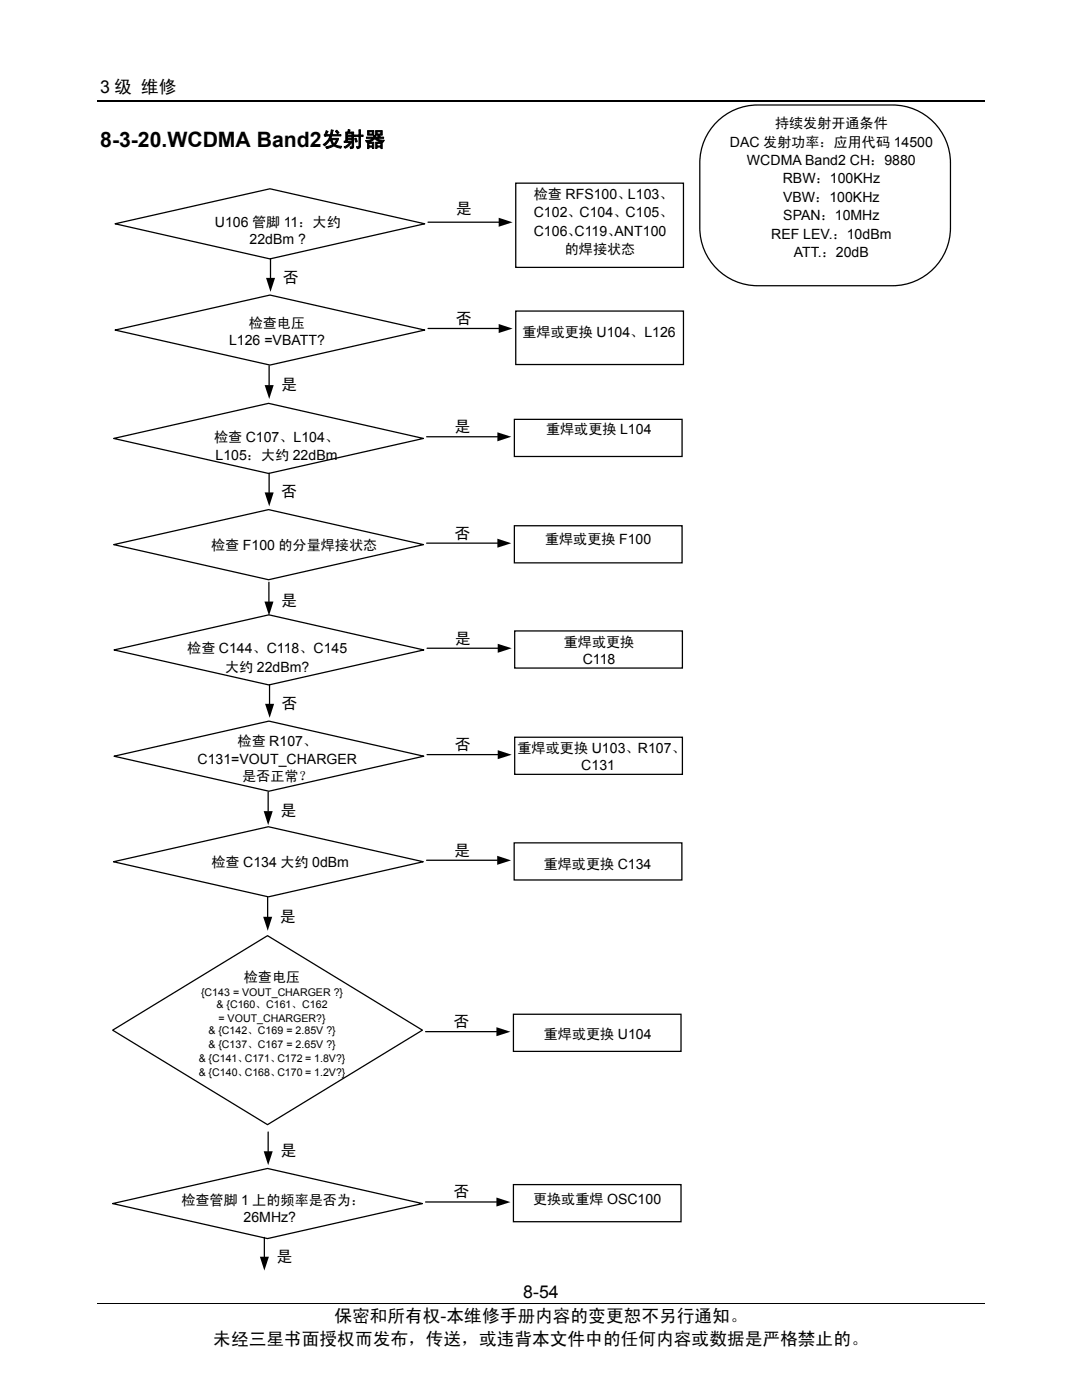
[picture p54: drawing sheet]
<svg xmlns="http://www.w3.org/2000/svg" width="216mm" height="279mm" viewBox="0 0 216 279" stroke-linecap="round" stroke-linejoin="round" font-family="sans-serif">
<defs><g id="words">
<text font-size="4.2" x="20" y="29.3">8-3-20.WCDMA Band2发射器</text>
<g font-size="3.5">
<text x="20" y="18.6">3 级 维修</text>
<text x="66.7" y="263.8">保密和所有权-本维修手册内容的变更恕不另行通知。</text>
<text x="104.4" y="259">8-54</text>
<text x="42.6" y="268.4">未经三星书面授权而发布，传送，或违背本文件中的任何内容或数据是严格禁止的。</text>
</g>
<g font-size="3.2">
<text x="91" y="42.7">是</text>
<text x="56.4" y="56.4">否</text>
<text x="91" y="64.7">否</text>
<text x="56.1" y="77.8">是</text>
<text x="90.7" y="86.3">是</text>
<text x="56.1" y="99.2">否</text>
<text x="90.7" y="107.5">否</text>
<text x="56.1" y="121">是</text>
<text x="90.8" y="128.5">是</text>
<text x="56.2" y="141.5">否</text>
<text x="90.8" y="149.7">否</text>
<text x="55.9" y="162.8">是</text>
<text x="90.6" y="170.8">是</text>
<text x="55.8" y="183.9">是</text>
<text x="90.5" y="205">否</text>
<text x="55.9" y="230.7">是</text>
<text x="90.5" y="239">否</text>
<text x="55.2" y="251.8">是</text>
</g>
<g font-size="2.8">
<text x="145.6" y="29.3">DAC 发射功率：应用代码 14500</text>
<text x="154.6" y="25.6">持续发射开通条件</text>
<text x="149.1" y="33">WCDMA Band2 CH：9880</text>
<text x="106.5" y="39.7">检查 RFS100、L103、</text>
<text x="156.2" y="36.6">RBW：100KHz</text>
<text x="156.2" y="40.3">VBW：100KHz</text>
<text x="42.9" y="45.3">U106 管脚 11：大约</text>
<text x="106.5" y="43.4">C102、C104、C105、</text>
<text x="106.5" y="47">C106、</text>
<text x="114.7" y="47">C119、</text>
<text x="122.6" y="47">ANT100</text>
<text x="153.9" y="47.6">REF LEV.：10dBm</text>
<text x="156.3" y="43.9">SPAN：10MHz</text>
<text x="49.8" y="48.7">22dBm ?</text>
<text x="112.7" y="50.7">的焊接状态</text>
<text x="158.4" y="51.3">ATT.：20dB</text>
<text x="49.6" y="65.4">检查电压</text>
<text x="45.7" y="68.9">L126 =VBATT?</text>
<text x="104.3" y="67.3">重焊或更换 U104、L126</text>
<text x="42.7" y="88.2">检查 C107、L104、</text>
<text x="109" y="86.6">重焊或更换 L104</text>
<text x="43" y="91.8">L105：大约 22dBm</text>
<text x="42.1" y="109.7">检查 F100 的分量焊接状态</text>
<text x="108.8" y="108.6">重焊或更换 F100</text>
<text x="37.4" y="130.4">检查 C144、C118、C145</text>
<text x="112.5" y="129.1">重焊或更换</text>
<text x="44.9" y="134">大约 22dBm?</text>
<text x="116.3" y="132.5">C118</text>
<text x="47.4" y="148.9">检查 R107、</text>
<text x="39.4" y="152.4">C131=VOUT_CHARGER</text>
<text x="48.3" y="155.9">是否正常？</text>
<text x="103.3" y="150.2">重焊或更换 U103、R107、</text>
<text x="116" y="153.6">C131</text>
<text x="42.2" y="173">检查 C134 大约 0dBm</text>
<text x="108.5" y="173.4">重焊或更换 C134</text>
<text x="48.7" y="195.9">检查电压</text>
<text x="108.5" y="207.5">重焊或更换 U104</text>
<text x="36.2" y="240.5">检查管脚 1 上的频率是否为：</text>
<text x="48.6" y="243.9">26MHz?</text>
<text x="106.4" y="240.2">更换或重焊 OSC100</text>
</g>
<g font-size="2.1">
<text x="40.1" y="198.7">{C143 = VOUT_CHARGER ?}</text>
<text x="43.2" y="201.2">&amp; {C160、C161、C162</text>
<text x="43.6" y="203.9">= VOUT_CHARGER?}</text>
<text x="41.6" y="206.4">&amp; {C142、C169 = 2.85V ?}</text>
<text x="41.6" y="209.1">&amp; {C137、C167 = 2.65V ?}</text>
<text x="39.7" y="211.9">&amp; {C141、C171、C172 = 1.8V?}</text>
<text x="39.7" y="214.7">&amp; {C140、C168、C170 = 1.2V?}</text>
</g>
</g></defs>
<g fill="none" stroke="#000" stroke-width=".25">
<path d="M19.5 20.1h177M102.9 36.6h33.5v16.8h-33.5zM143 24.3a11.5 11.5 0 0 1 8.2-3.3h26.9a11.6 11.6 0 0 1 11.6 11.5v12.9a11.6 11.6 0 0 1-11.6 11.6h-26.9a11.6 11.6 0 0 1-11.6-11.6v-12.9a11.6 11.6 0 0 1 3.4-8.2zM23 44.7l30.9-7 30.9 7-30.9 7zM54 51.6v3.9M85.4 44.3h14.1M23 65.9l30.9-7 30.9 7-30.9 7zM53.7 73v3.9M85.4 65.6h14.1M102.9 62.1h33.5v10.6h-33.5zM22.7 87.5l30.9-7 30.9 7-30.9 7zM53.7 94.4v3.9"/>
<path d="M85.1 87.2h14.2M102.6 83.7h33.5v7.4h-33.5zM22.7 108.7l30.9-7 30.9 7-30.9 7zM53.7 116.2v3.9M85.1 108.4h14.2M102.6 104.9h33.5v7.4h-33.5zM22.8 129.7l30.9-7 30.9 7-30.9 7zM53.8 136.7v3.8M85.2 129.4h14.2M102.7 125.9h33.5v7.4h-33.5zM22.8 150.9l30.9-7 30.9 7-30.9 7zM53.5 158.1v3.8"/>
<path d="M85.2 150.6h14.2M102.7 147.1h33.5v7.4h-33.5zM22.6 172l31-7 30.9 7-30.9 7zM53.4 179.1v3.9M85.1 171.7h14.2M102.6 168.2h33.5v7.4h-33.5zM22.5 205.6l30.9-18.9 30.9 18.9-30.9 18.9zM84.9 205.9h14.2M102.4 202.4h33.5v7.4h-33.5zM53.5 225.9v3.9M84.9 239.9h14.2M102.4 236.4h33.5v7.4h-33.5z"/>
<path d="M22.5 240.2l30.9-7 30.9 7-30.9 7zM52.7 247v3.8"/>
</g>
<path d="M19.5 260.2h177" fill="none" stroke="#000" stroke-width=".2"/>
<g fill="#000">
<path d="M53.1 55.5h1.8l-.9 2.8zM99.5 43.5l2.8 .9-2.8 .9zM52.8 76.9h1.8l-.9 2.7zM99.5 64.7l2.8 .9-2.8 .9zM52.8 98.3h1.8l-.9 2.7zM99.3 86.3l2.7 .9-2.7 .9zM99.3 107.5l2.7 .9-2.7 .9zM52.8 120.1h1.8l-.9 2.8zM99.3 128.5l2.8 .9-2.8 .9zM52.9 140.5h1.8l-.9 2.8zM99.3 149.7l2.8 .9-2.8 .9zM52.6 161.9h1.8l-.9 2.8z"/>
<path d="M99.2 170.8l2.8 .9-2.8 .9zM52.5 183h1.8l-.9 2.8zM99.1 205l2.8 .9-2.8 .9zM52.6 229.8h1.8l-.9 2.7zM51.9 250.8h1.8l-1 2.8zM99.1 239l2.8 .9-2.8 .9z"/>
</g>
<use href="#words"/>
</svg>
